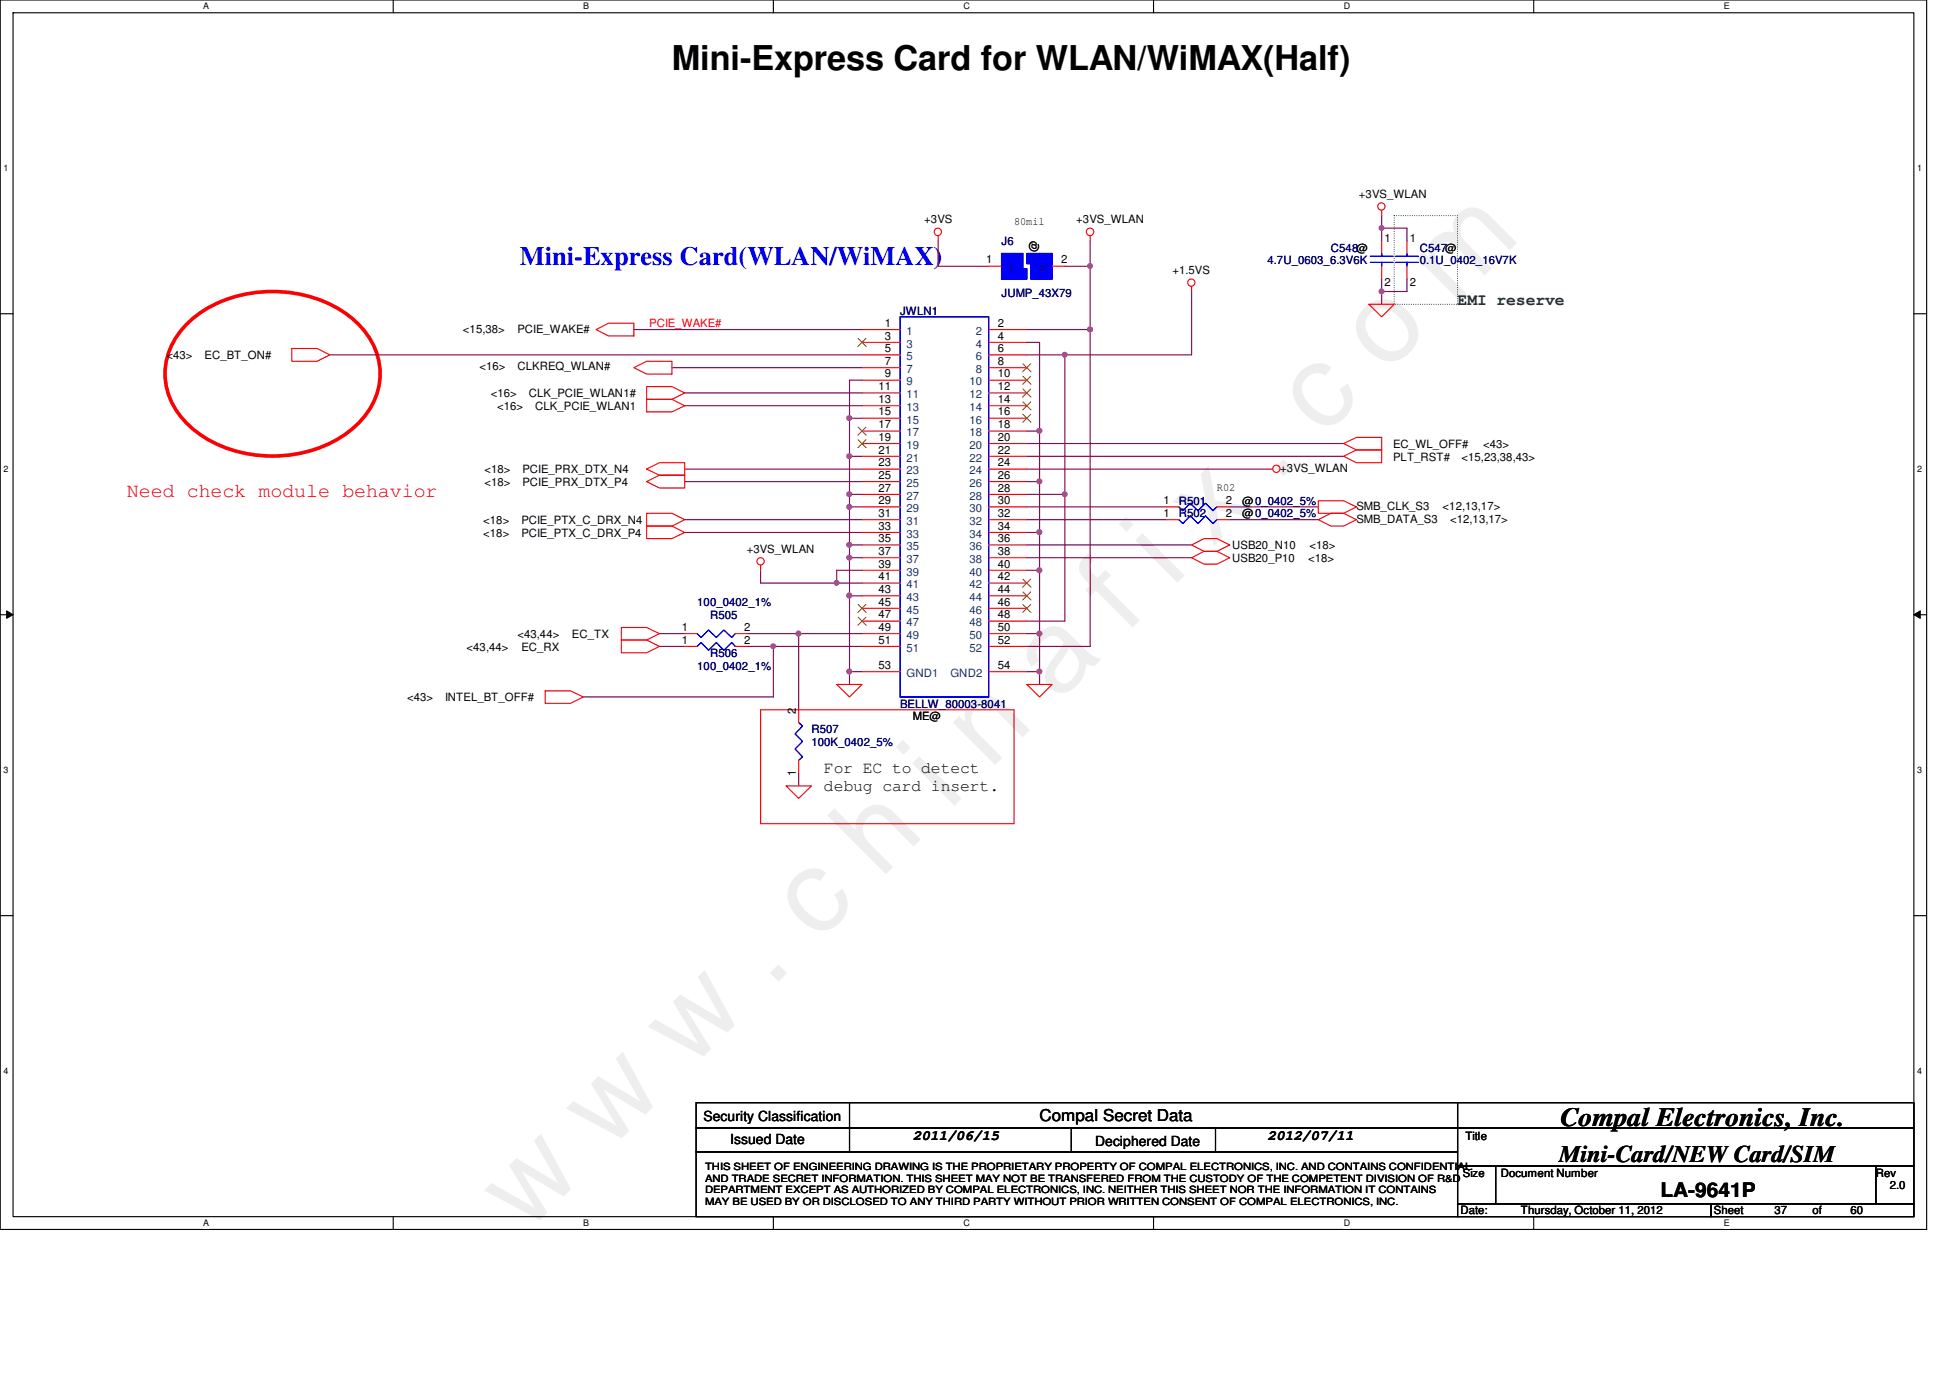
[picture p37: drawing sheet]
<svg xmlns="http://www.w3.org/2000/svg" width="297mm" height="210mm" viewBox="0 0 297 210" stroke-linecap="round" stroke-linejoin="round" font-family="sans-serif">
<defs><g id="words">
<text font-size="17.6" fill="#f0f" x="80.1" y="188" transform="rotate(-45 80.1 188)">w w w . c h i n a f i x . c o m</text>
<text font-size="5.2" x="102.4" y="10.6">Mini-Express Card for WLAN/WiMAX(Half)</text>
<text font-size="4" fill="#00f" x="79.2" y="40.4">Mini-Express Card(WLAN/WiMAX)</text>
<text font-size="4" x="237.7" y="171.6">Compal Electronics, Inc.</text>
<text font-size="3.6" x="237.5" y="177">Mini-Card/NEW Card/SIM</text>
<text font-size="3" fill="#f00" x="19.3" y="75.8">Need check module behavior</text>
<text font-size="3" x="252.9" y="182.4">LA-9641P</text>
<text font-size="2.5" fill="#008000" x="222" y="46.5">EMI reserve</text>
<g font-size="2.5">
<text x="125.5" y="117.8">For EC to detect</text>
<text x="125.5" y="120.5">debug card insert.</text>
<text x="158.4" y="170.8">Compal Secret Data</text>
</g>
<g font-size="2.1">
<text x="107.2" y="170.7">Security Classification</text>
<text x="139.1" y="173.6">2011/06/15</text>
<text x="193.1" y="173.6">2012/07/11</text>
<text x="111.2" y="174.3">Issued Date</text>
<text x="166.8" y="174.5">Deciphered Date</text>
</g>
<g font-size="1.7">
<text x="140.8" y="34">+3VS</text>
<text x="154.5" y="34.2">80mil</text>
<text x="164" y="34">+3VS_WLAN</text>
<text x="207" y="30.2">+3VS_WLAN</text>
<text x="150.2" y="40.1">1</text>
<text x="158" y="38.4" transform="rotate(-90 158 38.4)">@</text>
<text x="161.6" y="40.1">2</text>
<text x="178.6" y="41.8">+1.5VS</text>
<text x="210.9" y="36.9">1</text>
<text x="214.8" y="36.9">1</text>
<text x="210.9" y="43.5">2</text>
<text x="214.8" y="43.5">2</text>
<text x="70.5" y="50.7">&lt;15,38&gt;</text>
<text x="78.8" y="50.7">PCIE_WAKE#</text>
<text x="134.8" y="49.8">1</text>
<text x="134.8" y="51.7">3</text>
<text x="134.8" y="53.6">5</text>
<text x="152" y="49.8">2</text>
<text x="152" y="51.7">4</text>
<text x="152" y="53.6">6</text>
<text x="25.4" y="54.7">&lt;43&gt;</text>
<text x="31.2" y="54.7">EC_BT_ON#</text>
<text x="73" y="56.4">&lt;16&gt;</text>
<text x="78.8" y="56.4">CLKREQ_WLAN#</text>
<text x="133.8" y="59.4">11</text>
<text x="134.8" y="55.6">7</text>
<text x="134.8" y="57.5">9</text>
<text x="152" y="55.6">8</text>
<text x="152" y="57.5">10</text>
<text x="152" y="59.4">12</text>
<text x="74.8" y="60.5">&lt;16&gt;</text>
<text x="75.7" y="62.4">&lt;16&gt;</text>
<text x="80.6" y="60.5">CLK_PCIE_WLAN1#</text>
<text x="81.5" y="62.4">CLK_PCIE_WLAN1</text>
<text x="133.8" y="61.4">13</text>
<text x="133.8" y="63.3">15</text>
<text x="133.8" y="65.2">17</text>
<text x="152" y="61.4">14</text>
<text x="152" y="63.3">16</text>
<text x="152" y="65.2">18</text>
<text x="133.8" y="67.1">19</text>
<text x="133.8" y="69.1">21</text>
<text x="133.8" y="71">23</text>
<text x="152" y="67.1">20</text>
<text x="152" y="69.1">22</text>
<text x="152" y="71">24</text>
<text x="195" y="71.9">+3VS_WLAN</text>
<text x="212.2" y="70.1">PLT_RST#</text>
<text x="212.2" y="68.2">EC_WL_OFF#</text>
<text x="222.6" y="70.1">&lt;15,23,38,43&gt;</text>
<text x="225.9" y="68.2">&lt;43&gt;</text>
<text x="73.8" y="72.1">&lt;18&gt;</text>
<text x="73.8" y="74">&lt;18&gt;</text>
<text x="79.6" y="72.1">PCIE_PRX_DTX_N4</text>
<text x="79.6" y="74">PCIE_PRX_DTX_P4</text>
<text x="133.8" y="72.9">25</text>
<text x="133.8" y="74.9">27</text>
<text x="133.8" y="76.8">29</text>
<text x="152" y="72.9">26</text>
<text x="152" y="74.9">28</text>
<text x="152" y="76.8">30</text>
<text x="177.2" y="76.8">1</text>
<text x="185.4" y="74.8">R02</text>
<text x="186.7" y="76.8">2</text>
<text x="189.2" y="76.9">@0_0402_5%</text>
<text x="206.6" y="77.7">SMB_CLK_S3</text>
<text x="219.7" y="77.7">&lt;12,13,17&gt;</text>
<text x="73.6" y="79.8">&lt;18&gt;</text>
<text x="73.6" y="81.7">&lt;18&gt;</text>
<text x="79.4" y="79.8">PCIE_PTX_C_DRX_N4</text>
<text x="79.4" y="81.7">PCIE_PTX_C_DRX_P4</text>
<text x="133.8" y="78.7">31</text>
<text x="133.8" y="80.7">33</text>
<text x="133.8" y="82.6">35</text>
<text x="152" y="78.7">32</text>
<text x="152" y="80.7">34</text>
<text x="152" y="82.6">36</text>
<text x="177.2" y="78.7">1</text>
<text x="186.7" y="78.7">2</text>
<text x="187.7" y="83.7">USB20_N10</text>
<text x="189.2" y="78.8">@0_0402_5%</text>
<text x="199.5" y="83.7">&lt;18&gt;</text>
<text x="206.6" y="79.6">SMB_DATA_S3</text>
<text x="220.9" y="79.6">&lt;12,13,17&gt;</text>
<text x="113.7" y="84.2">+3VS_WLAN</text>
<text x="133.8" y="84.5">37</text>
<text x="133.8" y="86.4">39</text>
<text x="133.8" y="88.4">41</text>
<text x="152" y="84.5">38</text>
<text x="152" y="86.4">40</text>
<text x="152" y="88.4">42</text>
<text x="187.7" y="85.6">USB20_P10</text>
<text x="199.3" y="85.6">&lt;18&gt;</text>
<text x="133.8" y="90.3">43</text>
<text x="133.8" y="92.2">45</text>
<text x="133.8" y="94.2">47</text>
<text x="152" y="90.3">44</text>
<text x="152" y="92.2">46</text>
<text x="152" y="94.2">48</text>
<text x="71.1" y="99.1">&lt;43,44&gt;</text>
<text x="78.8" y="97.2">&lt;43,44&gt;</text>
<text x="79.4" y="99.1">EC_RX</text>
<text x="87.1" y="97.2">EC_TX</text>
<text x="103.9" y="98">1</text>
<text x="103.9" y="96.1">1</text>
<text x="113.4" y="98">2</text>
<text x="113.4" y="96.1">2</text>
<text x="133.8" y="96.1">49</text>
<text x="133.8" y="98">51</text>
<text x="133.8" y="101.9">53</text>
<text x="152" y="96.1">50</text>
<text x="152" y="98">52</text>
<text x="152" y="101.9">54</text>
<text x="62" y="106.8">&lt;43&gt;</text>
<text x="67.8" y="106.8">INTEL_BT_OFF#</text>
<text x="121.2" y="108.7" transform="rotate(-90 121.2 108.7)">2</text>
<text x="139.1" y="109.7">ME@</text>
<text x="121.2" y="118.2" transform="rotate(-90 121.2 118.2)">1</text>
<text x="223.2" y="173.6">Title</text>
<text x="222.8" y="179.2">Size</text>
<text x="228.6" y="179.2">Document Number</text>
<text x="285.7" y="179.2">Rev</text>
<text x="222.5" y="185">Date:</text>
<text x="231.7" y="185">Thursday, October 11, 2012</text>
<text x="261.1" y="185">Sheet</text>
<text x="270.3" y="185">37</text>
<text x="276.1" y="185">of</text>
<text x="281.9" y="185">60</text>
<text x="287.9" y="181.1">2.0</text>
</g>
<g font-size="1.7" fill="#000080">
<text x="152.6" y="37.3">J6</text>
<text x="193.1" y="40.2">4.7U_0603_6.3V6K</text>
<text x="202.7" y="38.3">C548@</text>
<text x="216.3" y="38.3">C547@</text>
<text x="216.3" y="40.2">0.1U_0402_16V7K</text>
<text x="137.1" y="48">JWLN1</text>
<text x="152.6" y="45.3">JUMP_43X79</text>
<text x="179.6" y="76.9">R501</text>
<text x="179.6" y="78.8">R502</text>
<text x="106.2" y="92.4">100_0402_1%</text>
<text x="108.2" y="94.3">R505</text>
<text x="108.2" y="100.1">R506</text>
<text x="106.2" y="102">100_0402_1%</text>
<text x="137.1" y="107.8">BELLW_80003-8041</text>
<text x="123.6" y="111.7">R507</text>
<text x="123.6" y="113.6">100K_0402_5%</text>
</g>
<g font-size="1.7" fill="#004080">
<text x="153.5" y="41.4">1</text>
<text x="158.3" y="41.4">2</text>
<text x="138.1" y="51">1</text>
<text x="138.1" y="53">3</text>
<text x="148.7" y="51">2</text>
<text x="148.7" y="53">4</text>
<text x="138.1" y="54.9">5</text>
<text x="138.1" y="56.8">7</text>
<text x="138.1" y="58.7">9</text>
<text x="147.7" y="58.7">10</text>
<text x="148.7" y="54.9">6</text>
<text x="148.7" y="56.8">8</text>
<text x="138.1" y="60.7">11</text>
<text x="138.1" y="62.6">13</text>
<text x="138.1" y="64.5">15</text>
<text x="147.7" y="60.7">12</text>
<text x="147.7" y="62.6">14</text>
<text x="147.7" y="64.5">16</text>
<text x="138.1" y="66.5">17</text>
<text x="138.1" y="68.4">19</text>
<text x="138.1" y="70.3">21</text>
<text x="147.7" y="66.5">18</text>
<text x="147.7" y="68.4">20</text>
<text x="147.7" y="70.3">22</text>
<text x="138.1" y="72.3">23</text>
<text x="138.1" y="74.2">25</text>
<text x="138.1" y="76.1">27</text>
<text x="147.7" y="72.3">24</text>
<text x="147.7" y="74.2">26</text>
<text x="147.7" y="76.1">28</text>
<text x="138.1" y="78">29</text>
<text x="138.1" y="80">31</text>
<text x="138.1" y="81.9">33</text>
<text x="138.1" y="83.8">35</text>
<text x="147.7" y="78">30</text>
<text x="147.7" y="80">32</text>
<text x="147.7" y="81.9">34</text>
<text x="147.7" y="83.8">36</text>
<text x="138.1" y="85.8">37</text>
<text x="138.1" y="87.7">39</text>
<text x="138.1" y="89.6">41</text>
<text x="147.7" y="85.8">38</text>
<text x="147.7" y="87.7">40</text>
<text x="147.7" y="89.6">42</text>
<text x="138.1" y="91.6">43</text>
<text x="138.1" y="93.5">45</text>
<text x="138.1" y="95.4">47</text>
<text x="147.7" y="91.6">44</text>
<text x="147.7" y="93.5">46</text>
<text x="147.7" y="95.4">48</text>
<text x="138.1" y="97.3">49</text>
<text x="138.1" y="99.3">51</text>
<text x="147.7" y="97.3">50</text>
<text x="147.7" y="99.3">52</text>
<text x="138.1" y="103.1">GND1</text>
<text x="144.8" y="103.1">GND2</text>
</g>
<text font-size="1.7" fill="#f00" x="98.9" y="49.8">PCIE_WAKE#</text>
<g font-size="1.5">
<text x="107.4" y="178.2">THIS SHEET OF ENGINEERING DRAWING IS THE PROPRIETARY PROPERTY OF COMPAL ELECTRONICS, INC. AND CONTAINS CONFIDENTIAL</text>
<text x="107.4" y="180">AND TRADE SECRET INFORMATION. THIS SHEET MAY NOT BE TRANSFERED FROM THE CUSTODY OF THE COMPETENT DIVISION OF R&amp;D</text>
<text x="107.4" y="181.8">DEPARTMENT EXCEPT AS AUTHORIZED BY COMPAL ELECTRONICS, INC. NEITHER THIS SHEET NOR THE INFORMATION IT CONTAINS</text>
<text x="107.4" y="183.6">MAY BE USED BY OR DISCLOSED TO ANY THIRD PARTY WITHOUT PRIOR WRITTEN CONSENT OF COMPAL ELECTRONICS, INC.</text>
</g>
<g font-size="1.4">
<text x="30.9" y="1.4">A</text>
<text x="88.9" y="1.4">B</text>
<text x="146.8" y="1.4">C</text>
<text x="204.7" y="1.4">D</text>
<text x="262.6" y="1.4">E</text>
<text x=".5" y="26.1">1</text>
<text x="292.1" y="26.1">1</text>
<text x=".5" y="71.9">2</text>
<text x="292.1" y="71.9">2</text>
<text x=".5" y="117.8">3</text>
<text x="292.1" y="117.8">3</text>
<text x=".5" y="163.6">4</text>
<text x="292.1" y="163.6">4</text>
<text x="30.9" y="186.8">A</text>
<text x="88.9" y="186.8">B</text>
<text x="146.8" y="186.8">C</text>
<text x="204.7" y="186.8">D</text>
<text x="262.6" y="186.8">E</text>
</g>
</g></defs>
<path d="M0 0h293.5v187.3h-293.5zM2 1.9h289.5v183.4h-289.5z" fill="none" stroke="#000" stroke-width=".17"/>
<g fill="#fff">
<path d="M30.9 .2h.9v1.5h-.9z"/>
<path d="M30.9 185.5h.9v1.6h-.9z"/>
</g>
<path d="M59.9 0v1.9M59.9 185.3v2" fill="none" stroke="#000" stroke-width=".17"/>
<path d="M88.9 .2h.8v1.5h-.8z" fill="#fff"/>
<path d="M117.8 0v1.9" fill="none" stroke="#000" stroke-width=".17"/>
<path d="M146.8 .2h.9v1.5h-.9z" fill="#fff"/>
<path d="M175.7 0v1.9" fill="none" stroke="#000" stroke-width=".17"/>
<path d="M204.7 .2h.9v1.5h-.9z" fill="#fff"/>
<path d="M233.6 0v1.9" fill="none" stroke="#000" stroke-width=".17"/>
<g fill="#fff">
<path d="M262.6 .2h.9v1.5h-.9z"/>
<path d="M262.6 185.5h.9v1.6h-.9z"/>
<path d="M.5 24.8h.8v1.6h-.8z"/>
<path d="M292 24.8h.8v1.6h-.8z"/>
<path d="M.5 70.7h.8v1.5h-.8z"/>
<path d="M292 70.7h.8v1.5h-.8z"/>
</g>
<path d="M0 47.8h2M291.5 47.8h2" fill="none" stroke="#000" stroke-width=".17"/>
<g fill="#fff">
<path d="M.5 116.5h.8v1.6h-.8z"/>
<path d="M292 116.5h.8v1.6h-.8z"/>
</g>
<path d="M0 93.6h2M291.5 93.6h2" fill="none" stroke="#000" stroke-width=".17"/>
<path d="M1 93l1 .6-1 .6zM291.5 93.6l1-.6v1.2z" fill="#000"/>
<path d="M1 93l1 .6-1 .6zM291.5 93.6l1-.6v1.2z" fill="none" stroke="#000" stroke-width=".15"/>
<g fill="#fff">
<path d="M.5 162.4h.8v1.5h-.8z"/>
<path d="M292 162.4h.8v1.5h-.8z"/>
</g>
<path d="M0 139.5h2M291.5 139.5h2M106 168h116v3.8h-116zM106 171.8h116v3.7h-116zM106 175.5h116v9.8h-116zM222 168h69.5v3.8h-69.5zM222 171.8h69.5v5.8h-69.5zM227.8 177.6h57.9v5.8h-57.9zM285.7 177.6h5.8v5.8h-5.8zM222 183.4h38.6v1.9h-38.6zM260.6 183.4h30.9v1.9h-30.9z" fill="none" stroke="#000" stroke-width=".17"/>
<path d="M44.4 53.1h3.9l1.9 1-1.9 .9h-3.9zM115.9 108.1h38.6v17.4h-38.6z" fill="none" stroke="#f00" stroke-width=".17"/>
<path d="M28.9 49a19.7 19.7 0 0 1 19-3.6 14.7 14.7 0 0 1 9.3 7.8 10.3 10.3 0 0 1-3 11.7 19.7 19.7 0 0 1-19.1 3.6 14.7 14.7 0 0 1-9.2-7.8 10.3 10.3 0 0 1 3-11.7z" fill="none" stroke="#f00" stroke-width=".55"/>
<path d="M50.2 54.1h81.1M96.6 50.2h34.7M102.4 56h28.9M166.1 50.2v48.3M156.4 71.5h36.7M156.4 69.5h48.3M156.4 67.6h48.3M88.9 106.2h28.9" fill="none" stroke="#800040" stroke-width=".17"/>
<path d="M137.1 48.3h13.5v57.9h-13.5z" fill="none" stroke="#00f" stroke-width=".17"/>
<use href="#words"/>
</svg>
